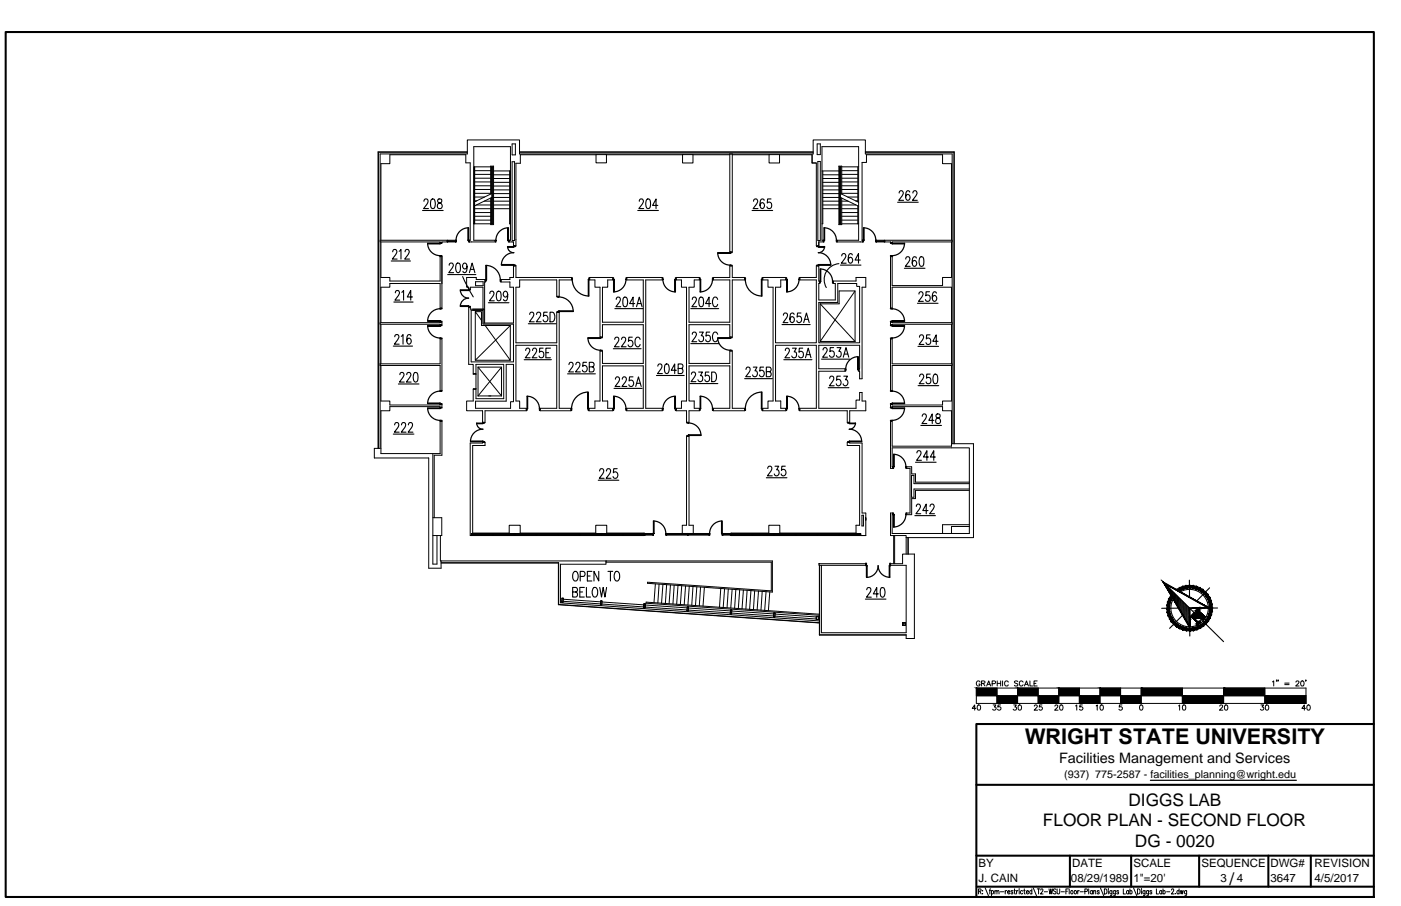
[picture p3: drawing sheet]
<svg xmlns="http://www.w3.org/2000/svg" width="432mm" height="279mm" viewBox="0 0 432 279" stroke-linecap="round" stroke-linejoin="round" font-family="sans-serif">
<defs><g id="words">
<text font-size="6.7" x="315.9" y="229.5">WRIGHT STATE UNIVERSITY</text>
<g font-size="5.3">
<text x="347.8" y="248.4">DIGGS LAB</text>
<text x="321.5" y="254.9">FLOOR PLAN - SECOND FLOOR</text>
<text x="349.8" y="261.3">DG - 0020</text>
<text x="378.9" y="272.8">/</text>
</g>
<text font-size="4.4" x="326.4" y="235.4">Facilities Management and Services</text>
<g font-size="3.5">
<text x="301.6" y="267.4">BY</text>
<text x="330.4" y="267.4">DATE</text>
<text x="349.3" y="267.4">SCALE</text>
<text x="370.3" y="267.4">SEQUENCE</text>
<text x="391.6" y="267.4">DWG#</text>
<text x="405.2" y="267.4">REVISION</text>
<text x="301.6" y="272.1">J. CAIN</text>
<text x="330.1" y="272.1">08/29/1989</text>
<text x="349.3" y="272.1">1&quot;=20'</text>
<text x="376.2" y="272.1">3</text>
<text x="381.2" y="272.1">4</text>
<text x="391.6" y="272.1">3647</text>
<text x="405.1" y="272.1">4/5/2017</text>
</g>
<text font-size="3.3" x="328" y="240">(937) 775-2587 - facilities_planning@wright.edu</text>
</g></defs>
<!-- layer: A-EXISTING -->
<g fill="none" stroke="#000" stroke-width=".31">
<path d="M144 47h-27.4v91.3M144 46.8h-27.5v91.5M146 51.4h.3v17.6h-.3zM146.3 52.6h4.9M146.3 53.8h4.9M146.3 55h4.9M146.3 56.1h4.9M146.3 57.3h4.9M146.3 58.4h4.9M146.3 59.6h4.9M151.2 51.4h-4.9v10.8l5.3-2.5M151.2 59.9v-8.7h.9v18.1h-.9v-8.2"/>
<path d="M151.4 59.7v-8.3h.5v17.6h-.5v-8M151.6 51.4v17.6M151.7 51.4v17.6M152.1 52.7h5M152.1 53.9h5M152.1 55h5M152.1 56.2h5M152.1 57.4h5M152.1 58.6h5M152.1 59.7h5M157.1 52.7h.2v16.3h-.2zM157.8 49.9h.8v24.3h-.8z"/>
<path d="M157.8 44.4h1v3.4h-1zM160.1 47h90.5M160.1 46.8h90.5M183.7 47.7v2.5h3.2v-2.5M210.4 47.7v2.6h3.2v-2.6M224.9 47.7h-64.5v2.6h-1.4v25.5h-.7v-1.2h-1.4v-.5h.4v-28.9h-11.3v28.9h6.7v.5h-8.1v-.5h.3v-23.9h-1.3v-2.5h-23.4v2.8h-2.8v23.6h20.5v.5M224.9 47.5v30.2h.8v-30.2M225.7 47.7h24.6M237 47.7v2.6h3.3v-2.6M250.3 47.7v2.6h1.3v25.5h.8v-1.2h1.4v-.5h-.5v-28.9h11.3v28.9h-6.6v.5h7.9v-.5M250.3 47.7v2.6h1.3M251.9 44.4h.9v3.3h-.9z"/>
<path d="M252.1 49.8h.7v24.4h-.7zM253.3 52.7h5.2M253.6 52.7v16.3h-.3M253.6 53.9h4.9M253.6 55h4.9M253.6 56.2h4.9M253.6 57.4h4.9M253.6 58.6h4.9M253.6 59.7h4.9M258.9 51.4v17.6h-.1v-17.6h.4v8.3M259 51.4v17.6h.2v-8M259 59.7l5.6 2.7"/>
<path d="M259.4 59.9v-8.7h-.9v18.1h.9v-8.2M259.4 51.4h5.2M259.4 52.6h5M259.4 53.8h5M259.4 55h5M259.4 56.1h5M259.4 57.3h5M259.4 58.4h5M259.4 59.6h5M264.4 51.4v10.8M266.7 47h27.3v89.8M266.7 46.8h27.4v90"/>
<path d="M136.2 79.1v16h-.5v-7.7h-15.5v1.2h-2.8v10.9h18.3v-.2h.5v.9h-.5v-.2h-18.3v12.2M137.9 74.6h-1.7v.2h-.5v-.2h-18.3v11h2.8v1.1h15.5v-7.6h.5v8.4M137.9 74.1h.2v.5h-.2zM138.1 74.6h2.3M138.1 74.1h2.3M138.1 74.4h2.3M138.1 74.3h2.3M140.4 74.1h.2v.5h-.2zM146.3 64.4h4.9M146.3 65.5h4.9M146.3 66.7h4.9M146.3 67.9h4.9"/>
<path d="M146.3 60.8h3M146.3 61.9h.7M146.8 63.2h4.4M149.2 62h2M151.6 60.9l-5.3 2.6v5.5h4.9M152.1 64.4h5M152.1 60.9h5M152.1 62h5M152.1 63.2h5M253.6 64.4h4.9M253.6 60.9h4.9M253.6 62h4.9"/>
<path d="M253.6 63.2h4.9M259 60.9l5.6 2.7M259.4 69h5.2M259.4 64.4h5M259.4 62h2M259.4 63.2h4.4M259.4 65.5h5M259.4 66.7h5M259.4 67.9h5M261.3 60.8h3.1M263.7 61.9h.7M264.4 63.5v5.5"/>
<path d="M265.7 74.1v-24h1.4v-2.4h23.4v2.8h2.8v23.6h-20.6v.5M265.7 74.1h.2v.5v-.5M265.7 74.1h.2M269.9 74.1h.2v.5h-.2zM270.1 74.6h2.4M270.1 74.1h2.4M270.1 74.4h2.4M270.1 74.3h2.4M272.5 74.1h.2v.5h-.2zM272.7 74.6h1.8v.2h.5v-.2h18.3v11h-2.8v2.5h-15.5v-9h-.5v16h.5v-6.5h18.3v10.9h-18.3v-.2h-.5v.9h.5v-.2h18.3v12.2h-18.3v-7.7h-.5v16h.5v-7.8h18.3v11h-2.8v1.2h-15.5v-.2h-.5v.9h.5v-.2h15.5v1.3h2.8v10.9h-18.3v-7.7h-.5v14.6h.7v-.6h-.2v-5.8h23.8v26.4h-23.8v-5.8h.2v-.5h-.7v7h4.8v.6M145.2 95.7h3.6v4.3h9.5v11.6h-13.1zM146.5 96.1h1.9v4.3h8.9"/>
<path d="M146.6 86.9h2.3v1.2h-2.3zM148.4 98.8l-1.9-2.7v15h10.8l-7.8-10.7M148.9 95.3v-6.7h-3.9v.6h-.5v-.6h-.7v-3h3v.6h2.7v.8h-.1v12.6M181.7 85.6h7.2v.7h-1.6v2.3h-1.6v10.8h12.6v-13.1h-5.2v-.7h11v.7h-5.1v39.6h5.1v.8h-11v-.8h5.2v-13.1h-12.6v10.9h1.6v2.2h1.6v.8h-7.4v-.8h1.9v-2.2h1.5v-15.5h.8v3.9h12.6v-12h-12.6v3.9h-.8v-15.4h-1.5v-2.3h-1.7zM208.4 85.6h7.2v.7h-1.6v2.3h-1.6v10.8h12.5v-13.1h-5.1v-.7h5.1v-3.6h.8v3.6h3.8v.7h-3.8v17.7h-.8v-3.9h-12.5v12h12.5v-3.9h.8v17.7h3.8v.8h-9.7v-.8h5.1v-13.1h-12.5v10.9h1.6v2.2h1.6v.8h-3.2v3.6h-.8v-3.6h-3.2v-.8h1.6v-2.2h1.6v-35.1h-1.6v-2.3h-1.6zM235 85.6h7.2v.7h-1.6v2.3h-1.6v17.1h12.6v-19.4h-5.1v-.7h5.1v-3.6h.8v4.7h.2v.7h-.2v5.1h5v-5.1h-.6v-.7h7v-1.1h3v3h-1.1v28.2h-.8v-2.3h-.2v-.8h.2v-7.2h-12.5v7.2h8.1v.8h-8.1v11.4h11.4v-2.5h1.1v-2.4h.8v2.7h1.1v3h-4.9v3.6h-.8v-3.6h-14.6v-.8h5.1v-19.4h-12.6v17.2h1.6v2.2h1.6v.8h-7.2v-.8h1.7v-2.2h1.6v-35.1h-1.6v-2.3h-1.7zM252.8 93.7h5.8v-4h4.9v15.6M252.8 93.7v11.6h10.7M252.8 93.7l10.7 11.6M258.2 87.4h5.8v.9h.9v17.4h-12.5v-12.4h5.8zM263.5 89.7l-10.7 15.6M117.2 112.2h18.5v-7.7h.5v16h-.5v-7.8h-18.5"/>
<path d="M117.4 112.7v11h2.8v1.2h15.5v-.2h.5v.9M145.9 115.2h.8M146.7 115.4h-.8v-3h-1.4v-17.7h.5v.6h4.2v4.3h9.1v-11h-1.1v-1.6h-2.8v-.8h2.8v-.6h1.1v-3.6h.7v3.6h17.2v.7h-3.8v5.1h-.8v-5.1h-11.4v2.3h-1.2v17.1h12.6v-9.4h.8v29.6h3.6v.8h-9.5v-.8h5.1v-19.4h-12.6v17.2h1.2v2.2h2v.8h-12.7v3.6h-.8v-3.6h-4.9v-3h2.1v-3.8h.8M146.7 112.4h8.6v10.6h-8.6zM147.3 113.2h7.3v8.9M147.3 113.2v8.9M147.3 113.2l7.3 8.9M154.6 113.2l-7.3 8.9M156 112.4h2.3v11.5h-.9v2h-10.8v-2.2h9.4zM157.3 100.4v10.7M157.3 100.4l-10.8 10.7M133.4 139.9v34.1h1.3v-8.8"/>
<path d="M135.7 125.6v-.2h-15.5v1.3h-2.8v13.2h18.3v-10M136.2 129.9h-.5h.5M136.2 129.9v10.5h-2.4v19.3M144.9 136.6h3.8v-.2h.8v1h-3.8v27h11.2v-2.4h3.4v2.4h23.3v-2.4h3.4v2.4h11.6v.8h-53.7zM145.9 120.1h.8M147.3 122.1h7.3M133.4 159.7h2.8v5.5h-2.8M265.7 158.9h.4v3.3h-.4zM266.8 159.7v.7v-.7M298.8 148.7h-16.6v-2.6h-1.2v-2.2h-1.6v.6h1.1v13.7h-1.1v.5h1.6v-4.9h1.2v-2.6h16.6M298.8 149.2h-17.1v-2.6h-.8v6.7h.8v-2.5h17.1M135.7 165.2v7.8h102.4v9.6l-38.5-2.7v-.4l38.1 2.7v-8.8h-50.9v-.4v1h-14.1v11.9l79.8 5.6"/>
<path d="M135.9 173.6h36.2v12.9l80.4 5.6M135.9 173.5h36.3v12.9l80.3 5.6M145.2 164.5h.2v.5h-.2zM145.4 164.5h6.5M145.4 164.8h6.5M145.4 164.7h6.5M145.4 165h6.5M151.9 164.5h.2v.5h-.2zM152.1 164.5h6.5M152.1 164.8h6.5M152.1 164.7h6.5M152.1 165h6.5"/>
<path d="M158.6 164.5h.2v.5h-.2zM158.8 164.5h6.4M158.8 164.8h6.4M158.8 164.7h6.4M158.8 165h6.4M165.2 164.5h.2v.5h-.2zM165.4 164.5h6.5M165.4 164.8h6.5M165.4 164.7h6.5M165.4 165h6.5M171.9 164.5h.2v.5h-.2zM172.1 164.5h6.4"/>
<path d="M172.1 164.8h6.4M172.1 164.7h6.4M172.1 165h6.4M178.5 164.5h.2v.5h-.2zM178.7 164.5h6.5M178.7 164.8h6.5M178.7 164.7h6.5M178.7 165h6.5M185.2 164.5h.2v.5h-.2zM185.4 164.5h6.5M185.4 164.8h6.5M185.4 164.7h6.5"/>
<path d="M185.4 165h6.5M191.9 164.5h.2v.5h-.2zM192.1 164.5h6.5M192.1 164.8h6.5M192.1 164.7h6.5M192.1 165h6.5M198.6 164.5h.2v.5h-.2zM198.8 164.5h2.4M198.8 164.8h2.4M198.8 164.7h2.4M198.8 165h2.4M201.2 164.5h.2v.5h-.2z"/>
<path d="M205.2 164.5h.2v.5h-.2zM205.4 164.5h13.1M205.4 164.8h6.5M205.4 164.7h6.5M205.4 165h6.5M210.3 164.5v-2.5h1.3v-27.5h.8v27.5h1.3v2.5M211.9 164.5h.2v.5h-.2zM212.1 164.8h6.4M212.1 164.7h6.4M212.1 165h6.4M218.5 164.5h.3v.5h-.3zM222.6 164.5h.2v.5h-.2z"/>
<path d="M222.8 164.5h2.3M222.8 164.8h2.3M222.8 164.7h2.3M222.8 165h2.3M225.1 164.5h.2v.5h-.2zM225.3 164.4h11.7v-2.4h3.3v2.4h23.5v-2.4h1.1v-24.6h-3.8v-1h.8v.2h3.8v21.6h1.1v7h-41.5zM225.3 164.5h6.5M225.3 164.8h6.5M225.3 164.7h6.5M225.3 165h6.5M231.8 164.5h.2v.5h-.2zM232 164.5h6.4"/>
<path d="M232 164.8h6.4M232 164.7h6.4M232 165h6.4M238.4 164.5h.2v.5h-.2zM238.6 164.5h6.5M238.6 164.8h6.5M238.6 164.7h6.5M238.6 165h6.5M245.1 164.5h.2v.5h-.2zM245.3 164.5h6.5M245.3 164.8h6.5M245.3 164.7h6.5"/>
<path d="M245.3 165h6.5M251.8 164.5h.2v.5h-.2zM252 164.5h6.5M252 164.8h6.5M252 164.7h6.5M252 165h6.5M252.4 173.8h14.4v.5h-14.4zM252.5 174.3v21.5h26.8M252.6 174.3v21.5h26.7v1.1h2.5v-26h-3.6v2.9h-3.7v.5h4.8v20.8h-26.1v-20.8M258.5 164.5h.2v.5h-.2zM258.7 164.5h6.4M258.7 164.8h6.4"/>
<path d="M258.7 164.7h6.4M258.7 165h6.4M265.1 164.5h.2v.5h-.2zM266.8 173.8v.4M275.4 165.2v8.6M275.7 165.2v8.6M279.3 165.8h20.7v-29h-6.5v-89.3h-26.8v-4.3h-16.1v4.3h-90.5v-4.3h-16.1v4.3h-26.8v90.8h-1.8v2.9h16.7v34h3.8v-2.2M279.3 165.8v5.1M279.8 165.8v5.1M279.9 165.8v5.1M298.8 161.8h-8.3v2.7M298.8 162.4h-5.5v2.1"/>
<path d="M173.1 185.6l.4 .2M173.2 185.6h.1M173.2 185.7h.3M173.2 184.5h.1M173.2 184.5l-.1 1.1M173.3 184.5h.2M173.5 185.7h-.1M173.5 184.5h.1M173.5 185.4l11.6 .8M173.6 184.8l11.5 .8M173.6 184.5h.1M173.6 184.6l-.2 1.1"/>
<path d="M185.1 186.5h.1M185.1 185.4v1.1M185.1 185.4h.4M185.4 186.5h.1M185.5 185.3v.1M185.5 185.3l-.3 .1M185.5 185.4l-.1 1.1h-.3M185.5 186.3l12.9 .9M185.6 185.4l-.1 1.1M185.6 185.6l12.9 .9M198.4 187.4v.1M198.4 187.4h.1"/>
<path d="M198.5 187.5h.2M198.5 186.3h.4M198.5 186.3l-.1 1.1M198.7 187.4h.1M198.8 186.3h.1M198.8 186.3h-.3M198.9 186.3l-.1 1.1-.3 .1M198.9 187.2l12.9 .9M198.9 186.3l-.1 1.2M198.9 186.6l12.9 .9M202 180.1l-.4 5.8M203.1 180.2l-.4 5.7"/>
<path d="M204.3 180.3l-.4 5.7M205.5 180.4l-.4 5.7M206.6 180.4l-.4 5.8M207.8 180.5l-.4 5.8M209 180.5l-.5 5.9M210.1 180.6l-.4 5.9M211.3 180.7l-.4 5.8M211.8 188.4h.1M211.8 187.3l-.1 1.1M211.8 188.4h.3M211.8 187.2h.4l-.1 1.2M212.1 188.3l-.1 .1"/>
<path d="M212.1 187.2h.1M212.1 187.2h-.2M212.2 188.1l12.9 .9M212.2 187.5l12.9 .9M212.4 180.8l-.4 5.8M213.6 180.9l-.4 5.8M214.8 180.9l-.5 5.8M215.9 181l-.4 5.8M217.1 181.1l-.4 5.8M222.1 181.5l-.3 5.8M223.3 181.6l-.4 5.7M224.5 181.7l-.4 5.7"/>
<path d="M225.1 189.3h.3M225.1 189.4h.3M225.1 188.2h.4l-.1 1.1M225.2 188.2l-.1 1.1M225.2 188.1v.1M225.2 188.1h.3M225.4 189.3h.1M225.5 188.1v.1M225.5 189.1l12.9 .9M225.6 188.4l12.9 .9M225.7 181.8l-.5 5.7M226.8 181.8l-.4 5.8"/>
<path d="M228 181.9l-.4 5.8M229.1 182l-.4 5.8M230.3 182l-.4 5.8M231.5 182.1l-.5 5.8M232.6 182.2l-.4 5.8M233.8 182.3l-.4 5.8M234.9 182.3l-.4 5.9M236.1 182.4l-.4 5.8M237.3 182.5l-.5 5.8M238.5 190.2h.1M238.5 190.3h.2M238.5 189.1l-.1 1.1 .1-1.1 .3-.1v1.3"/>
<path d="M238.5 189.1h.1M238.6 189.1h.2M238.7 190.2v.1M238.8 190.2l-.3 .1M238.8 189.1h.1M238.9 190l12.7 .9M238.9 189.1l-.1 1.2M238.9 189.4l12.7 .9M251.6 190.9l.7 .1M251.6 190.3v.6M251.6 190.9h.1M252.3 190.2h.1"/>
<path d="M252.3 190.2h-.7M252.3 190.9h.1M252.4 190.9l-.1 .1M252.4 190.3v.6M252.5 189.4l-53.3-3.7v.3l53.3 3.8M278.2 192.8h.8M278.2 192.1v.7M278.3 192.8h.1M279 192.1h.1M279 192.8h.1M279 192.1h-.7M279 192.1h-.8"/>
<path d="M279 192.1v.7M279.1 192.1v.7"/>
</g>
<!-- layer: A-DOOR -->
<g fill="none" stroke="#000" stroke-width=".38">
<path d="M131.8 75a3.8 3.8 0 0 0 3.8 3.8M131.8 75h3.9v.2h-3.9zM135.7 74.8h.5v.2h-.5zM135.7 78.8h.5v.3h-.5zM140.4 74.1h.2v.5h-.2zM144.2 70.3h.2v3.8h-.2zM144.4 70.2a3.8 3.8 0 0 0-3.8 3.9M144.4 74.1h.2v.5h-.2zM152.7 74.1h.2v.5h-.2zM156.4 76a1.93 1.93 0 0 0 2 1.9M156.5 76h1.9v.2h-1.9zM156.5 70.3h.2v3.8h-.2z"/>
<path d="M156.7 70.2a3.8 3.8 0 0 0-3.9 3.9M156.7 74.1h.2v.5h-.2zM158.4 77.9a3.8 3.8 0 0 0-3.9 3.8M158.4 75.8h.5v.2h-.5zM221.2 77.9a3.8 3.8 0 0 0 3.8 3.9M221.2 77.9h3.9v.2h-3.9zM225.1 77.7h.5v.2h-.5zM251.7 75.8h.5v.2h-.5zM252.2 77.9a3.8 3.8 0 0 1 3.8 3.8M252.2 76h1.9v.2h-1.9zM253.8 74.1h.2v.5h-.2zM254 70.2a3.8 3.8 0 0 1 3.8 3.9"/>
<path d="M254 70.3h.1v3.8h-.1zM254.1 76a1.93 1.93 0 0 1-1.9 1.9M257.8 74.1h.2v.5h-.2zM265.9 74.1h.2v.5h-.2zM266.1 70.2a3.8 3.8 0 0 1 3.8 3.9M266.1 70.3h.2v3.8h-.2zM269.9 74.1h.2v.5h-.2zM274.5 74.8h.5v.2h-.5zM274.5 78.8h.5v.3h-.5zM275 75h3.8v.2h-3.8zM278.8 75a3.8 3.8 0 0 1-3.9 3.8M131.8 98.9h3.9v.2h-3.9z"/>
<path d="M135.6 95.2a3.8 3.8 0 0 0-3.8 3.9M135.7 99.1h.5v.2h-.5zM135.7 95.1h.5v.2h-.5zM141.9 89.4a2.56 2.56 0 0 0 2.5 2.6M141.9 89.4h2.6v.2h-2.6zM141.9 94.3h2.6v.2h-2.6zM144.4 91.9a2.56 2.56 0 0 0-2.5 2.6M144.5 89.2h.5v.2h-.5zM144.5 94.5h.5v.2h-.5zM149.5 86.3h.2v.5h-.2zM149.7 81.8a4.5 4.5 0 0 1 4.5 4.5M149.7 81.9h.3v4.4h-.3z"/>
<path d="M154.2 86.3h.2v.5h-.2zM154.6 81.6h3.8v.2h-3.8zM158.4 81.8h.5v.2h-.5zM171.7 96.1h.5v.2h-.5zM171.7 91.4h.5v.2h-.5zM172.2 91.6a4.5 4.5 0 0 1 4.5 4.4M172.2 95.9h4.5v.2h-4.5zM176.2 85.7h.2v.5h-.2zM176.4 86.2a5.1 5.1 0 0 0 5.1 5.1M181.3 86.2h.2v5.1h-.2zM181.5 85.7h.2v.5h-.2zM188.9 85.7h.2v.5h-.2z"/>
<path d="M189.1 86.2h.2v3.8h-.2zM192.9 85.7h.2v.5h-.2zM192.9 86.2a3.8 3.8 0 0 1-3.8 3.8M204.1 85.7h.3v.5h-.3zM204.3 86.2a3.8 3.8 0 0 0 3.8 3.8M208 86.2h.2v3.8h-.2zM208.2 85.7h.2v.5h-.2zM215.6 85.7h.2v.5h-.2zM215.8 86.2h.2v3.8h-.2zM219.6 85.7h.2v.5h-.2zM219.6 86.2a3.8 3.8 0 0 1-3.8 3.8M225.1 81.8h.5v.2h-.5z"/>
<path d="M229.5 85.7h.3v.5h-.3zM229.7 86.2a5.1 5.1 0 0 0 5.1 5.1M234.7 86.2h.1v5.1h-.1zM234.8 85.7h.2v.5h-.2zM242.2 85.7h.3v.5h-.3zM242.5 86.2h.1v3.8h-.1zM246.3 85.7h.2v.5h-.2zM246.3 86.2a3.8 3.8 0 0 1-3.9 3.8M251.7 81.8h.5v.2h-.5zM252.2 81.6h3.8v.2h-3.8zM252.6 86.8h.2v.5h-.2zM252.8 82.9a3.8 3.8 0 0 1 3.8 3.9"/>
<path d="M252.8 83h.2v3.8h-.2zM256.6 86.8h.2v.5h-.2zM274.5 99.1h.5v.2h-.5zM274.5 95.1h.5v.2h-.5zM274.9 95.2a3.8 3.8 0 0 1 3.9 3.9M275 98.9h3.8v.2h-3.8zM131.8 100.4a3.8 3.8 0 0 0 3.8 3.8M131.8 100.4h3.9v.2h-3.9zM135.7 100.2h.5v.2h-.5zM135.7 104.2h.5v.3h-.5zM181.2 104.2a3.8 3.8 0 0 0 3.8 3.8M181.2 104.2h3.9v.2h-3.9z"/>
<path d="M185.1 104h.5v.2h-.5zM185.1 108h.5v.2h-.5zM221.2 104.2a3.8 3.8 0 0 0 3.8 3.8M221.2 104.2h3.9v.2h-3.9zM225.1 104h.5v.2h-.5zM225.1 108h.5v.2h-.5zM260.5 113.8h.2v.6h-.2zM264.3 110h.2v3.8h-.2zM264.5 110a3.8 3.8 0 0 0-3.8 3.8M264.5 113.8h.2v.6h-.2zM274.5 100.2h.5v.2h-.5zM274.5 104.2h.5v.3h-.5z"/>
<path d="M275 100.4h3.8v.2h-3.8zM278.8 100.4a3.8 3.8 0 0 1-3.9 3.8M131.8 125.8a3.8 3.8 0 0 0 3.8 3.8M131.8 124.3h3.9v.2h-3.9zM131.8 125.8h3.9v.2h-3.9zM135.6 120.6a3.8 3.8 0 0 0-3.8 3.9M135.7 124.5h.5v.2h-.5zM135.7 120.5h.5v.2h-.5zM135.7 125.6h.5v.2h-.5zM135.7 129.6h.5v.3h-.5zM145 136h3.9v.2h-3.9zM146.9 130.5a1.93 1.93 0 0 0 1.9 1.9 3.8 3.8 0 0 0-3.8 3.8"/>
<path d="M147 130.5h1.9v.2h-1.9zM148.9 130.3h.5v.2h-.5zM148.9 136.2h.5v.2h-.5zM162.2 126h.2v.5h-.2zM162.4 122.2a3.8 3.8 0 0 1 3.9 3.8M162.4 122.2h.2v3.8h-.2zM166.3 126h.2v.5h-.2zM176 126h.2v.5h-.2zM181.1 121h.2v5h-.2zM181.3 120.9a5.1 5.1 0 0 0-5.1 5.1M181.3 126h.2v.5h-.2zM188.9 126h.2v.5h-.2z"/>
<path d="M189.1 122.2a3.8 3.8 0 0 1 3.8 3.8M189.1 122.2h.2v3.8h-.2zM192.9 126h.2v.5h-.2zM204.1 126h.3v.5h-.3zM208 122.2h.2v3.8h-.2zM208.1 122.2a3.8 3.8 0 0 0-3.8 3.8M208.2 126h.2v.5h-.2zM211.7 134.3h.5v.2h-.5zM211.7 130.3h.5v.2h-.5zM212.2 130.4a3.8 3.8 0 0 1 3.8 3.9M212.2 134.1h3.8v.2h-3.8zM215.6 126h.2v.5h-.2z"/>
<path d="M215.8 122.2a3.8 3.8 0 0 1 3.8 3.8M215.8 122.2h.2v3.8h-.2zM219.6 126h.2v.5h-.2zM229.5 126h.3v.5h-.3zM234.7 121h.1v5h-.1zM234.8 120.9a5.1 5.1 0 0 0-5.1 5.1M234.8 126h.2v.5h-.2zM242.2 126h.3v.5h-.3zM242.4 122.2a3.8 3.8 0 0 1 3.9 3.8M242.5 122.2h.1v3.8h-.1zM246.3 126h.2v.5h-.2zM261.3 130.3h.5v.2h-.5z"/>
<path d="M261.3 136.2h.5v.2h-.5zM261.8 130.5h1.9v.2h-1.9zM261.8 136h3.8v.2h-3.8zM263.7 130.5a1.93 1.93 0 0 1-2 1.9 3.8 3.8 0 0 1 3.9 3.8M274.5 125.6h.5v.2h-.5zM274.5 129.6h.5v.3h-.5zM274.5 124.5h.5v.2h-.5zM274.5 120.5h.5v.2h-.5zM274.9 120.6a3.8 3.8 0 0 1 3.9 3.9M275 125.8h3.8v.2h-3.8zM275 124.3h3.8v.2h-3.8zM278.8 125.8a3.8 3.8 0 0 1-3.9 3.8"/>
<path d="M275.2 143.9h.2v.6h-.2zM275.2 158.2h.2v.5h-.2zM275.4 140.1a3.8 3.8 0 0 1 3.8 3.8M275.4 140.1h.2v3.8h-.2zM275.4 158.7h.2v3.8h-.2zM279.2 143.9h.2v.6h-.2zM279.2 158.2h.2v.5h-.2zM279.2 158.7a3.8 3.8 0 0 1-3.8 3.8M201.2 164.5h.2v.5h-.2zM201.4 160.7a3.8 3.8 0 0 1 3.8 3.8M201.4 160.7h.2v3.8h-.2zM205.2 164.5h.2v.5h-.2z"/>
<path d="M218.5 164.5h.3v.5h-.3zM222.4 160.7h.2v3.8h-.2zM222.5 160.7a3.8 3.8 0 0 0-3.8 3.8M222.6 164.5h.2v.5h-.2zM266.8 173.7h.3v.8h-.3zM267.1 174.5h.1v3.6h-.1zM274.1 174.5h.1v3.6h-.1zM274.2 178a3.6 3.6 0 0 1-3.5-3.6 3.6 3.6 0 0 1-3.5 3.7M274.2 173.7h.3v.8h-.3z"/>
</g>
<!-- layer: BORDER -->
<path d="M1.7 9.9h421.7v266.7h-421.7zM423.4 223.3h-122.5v53.3M300.9 242h122.5M300.9 263.9h122.5M301.1 273.4h122.3M329.7 263.9v9.5M348.6 263.9v9.5M369.6 263.9v9.5M390.9 263.9v9.5M404 263.9v9.5" fill="none" stroke="#000" stroke-width=".63"/>
<!-- layer: BORDER-NOTE -->
<path d="M354.6 240.6h45" fill="none" stroke="#000" stroke-width=".38"/>
<g fill="none" stroke="#000" stroke-width=".31">
<path d="M301.6 274.8h.7v-.6l-.7-.1v1.6M302 274.8l.4 .9M302.8 275.6h.1M302.8 274.6v.2zM303.6 273.8l1 2.4M304.9 274.6h.4M305.3 274.1l-.2 .3v1.3M305.6 274.8l.2-.2a.49 .49 0 0 1 .5 .6 .49 .49 0 0 1-.6 .4l-.1-.1M305.6 274.6v1.6M306.6 274.9l.3-.3 .3 .1 .1 1M306.6 274.6v1.1M307.3 274.9l.3-.3 .2 .1 .1 1"/>
<path d="M308.3 275h1M309.8 274.6v1.1M310.3 274.6l-.5 .5M310.6 275.1h.6l-.1-.4a.43 .43 0 0 0-.5 .5 .43 .43 0 0 0 .6 .3M312.2 274.8l-.2-.2-.4 .1v.3l.5 .2 .1 .3-.2 .2-.4-.2M312.5 274.6h.4M312.7 274.1v1.3l.3 .3M313.3 274.6v1.1M313.8 274.6l-.5 .5M314.1 274.2h.1M314.1 274.6v1.1M315.2 274.8l-.2-.2a.49 .49 0 0 0-.5 .6 .49 .49 0 0 0 .6 .4l.1-.1"/>
<path d="M315.5 274.6h.4M315.7 274.1v1.3l.3 .3M316.3 275.1h.7l-.2-.5a.49 .49 0 0 0-.5 .6 .49 .49 0 0 0 .6 .4l.1-.1M318 274.8l-.2-.2a.49 .49 0 0 0-.5 .6 .49 .49 0 0 0 .6 .4l.1-.1M318 274.1v1.6M318.4 273.8l1.1 2.4M319.7 274.1h.8M320.1 274.1v1.6M320.8 274.5l.1-.3a.44 .44 0 0 1 .5 .1 .44 .44 0 0 1-.1 .6l-.6 .8h.8M321.8 275h1M323.3 274.1l.3 1.6 .3-1.6 .3 1.6 .3-1.6M325.5 274.3l-.3-.2-.5 .2 .2 .5 .4 .2a.42 .42 0 0 1 0 .7 .42 .42 0 0 1-.6-.2"/>
<path d="M325.8 274.1l.1 1.4 .3 .2 .4-.5v-1.1M327 275h1.1M328.5 274.8h.5M329.3 274.1h-.8v1.6M329.5 274.1v1.6M332.2 274.6v1.1M332.6 274.6l-.4 .5M332.9 275h1M334.4 274.9l.7-.1-.1-.6-.6-.1v1.6M335.5 274.1v1.6M336.7 274.8l-.1-.1a.43 .43 0 0 0-.6 .5 .43 .43 0 0 0 .7 .3M336.7 274.6v1.1"/>
<path d="M337.1 274.9l.3-.3 .3 .1v1M337.1 274.6v1.1M338.8 274.8l-.6-.1v.3l.6 .5-.2 .2-.4-.2M339.1 273.8l1.1 2.4M340.4 274.1a.78 .78 0 0 1 .8 .8 .78 .78 0 0 1-.8 .8zM341.6 274.2h.1M341.6 274.6v1.1M342.7 274.6v1.5l-.5 .1M342.7 274.8l-.1-.1a.43 .43 0 0 0-.6 .5 .43 .43 0 0 0 .7 .3M343.8 274.6l-.1 1.5-.4 .1M343.8 274.8l-.3-.2a.49 .49 0 0 0-.4 .6 .49 .49 0 0 0 .6 .4l.1-.1M344.8 274.8l-.2-.2-.4 .2 .5 .4v.4l-.3 .1-.2-.2"/>
<path d="M346.2 274.1v1.6h.7M347.9 274.8l-.2-.1a.43 .43 0 0 0-.5 .5 .43 .43 0 0 0 .7 .3M347.9 274.6v1.1M348.2 274.8l.2-.1a.43 .43 0 0 1 .5 .5 .43 .43 0 0 1-.7 .3M348.2 274.1v1.6M349.3 273.8l1.1 2.4M350.6 274.1a.78 .78 0 0 1 .8 .8 .78 .78 0 0 1-.8 .8zM351.8 274.2h.1M351.8 274.6v1.1M352.9 274.6v1.5l-.5 .1M352.9 274.8l-.1-.1a.43 .43 0 0 0-.6 .5 .43 .43 0 0 0 .7 .3M354 274.6l-.1 1.5-.4 .1"/>
<path d="M354 274.8l-.2-.2a.49 .49 0 0 0-.5 .6 .49 .49 0 0 0 .6 .4l.1-.1M355 274.8l-.6-.1v.3l.6 .5-.2 .2-.4-.2M356.4 274.1v1.6h.7M358.1 274.8l-.2-.1a.43 .43 0 0 0-.5 .5 .43 .43 0 0 0 .7 .3M358.1 274.6v1.1M358.5 274.8l.1-.1a.43 .43 0 0 1 .5 .5 .43 .43 0 0 1-.6 .3M358.5 274.1v1.6M359.6 275h1M361.1 274.5l.2-.4 .4 .1v.5l-.7 1h.8M362.2 275.6h.1M363.4 274.8l-.1-.1a.43 .43 0 0 0-.6 .5 .43 .43 0 0 0 .7 .3M363.4 274.1v1.6"/>
<path d="M363.8 274.6l.2 1.1 .3-1.1 .2 1.1 .2-1.1M365.7 274.6v1.3l-.2 .3h-.3M365.7 274.8l-.1-.1a.43 .43 0 0 0-.6 .5 .43 .43 0 0 0 .7 .3"/>
<circle cx="330.4" cy="275.1" r=".48"/>
<circle cx="331.4" cy="275.1" r=".48"/>
</g>
<!-- layer: ROOM-NUMBER -->
<g fill="none" stroke="#000" stroke-width=".34">
<path d="M277.1 59.5l.1-.4a.68 .68 0 0 1 1-.1 .68 .68 0 0 1 .1 1l-1.3 1.8h1.5M280.4 59.2l-.1-.2-.5-.2a2.02 2.02 0 0 0 0 3 .86 .86 0 0 0 .7-1 .86 .86 0 0 0-1-.7l-.4 .7M281.4 59.5v-.4a.68 .68 0 0 1 1-.1 .68 .68 0 0 1 .1 1l-1.3 1.8h1.5M121 77.7l.5-.8 .6 .2 .2 .4a3.6 3.6 0 0 1-1.4 2.4h1.5M123 77.5l.6-.6v3M124.9 77.7l.4-.8 .6 .2 .2 .4a3.6 3.6 0 0 1-1.4 2.4h1.5M130.2 64.9h6.4M130.7 62.1l.1-.4a.68 .68 0 0 1 1-.2 .68 .68 0 0 1 0 1l-1.2 1.8h1.5M133 61.5l.5-.1a2.02 2.02 0 0 1 0 2.9h-.2a1.38 1.38 0 0 1-.6-1.7zM135 61.5a.86 .86 0 0 0 .1 .9 .86 .86 0 0 0 .8 .4 .86 .86 0 0 1 .1 1.3 .86 .86 0 0 1-1.3-.3 .86 .86 0 0 1 .7-1.2l.7-.3a.64 .64 0 0 0-.4-.9zM196.6 64.9h6.3M197 62.1l.5-.7 .6 .1 .2 .4a3.6 3.6 0 0 1-1.4 2.4h1.5"/>
<path d="M199.4 61.5l.5-.1a1.38 1.38 0 0 1 .6 1.6l-.3 1.2-.5 .1a2.28 2.28 0 0 1-.3-2.8zM202.7 63.3h-1.6l1.1-1.9v2.9M231.8 64.9h6.3M232.3 62.1l.4-.7 .6 .1 .2 .4a3.6 3.6 0 0 1-1.4 2.4h1.5M235.5 61.8l-.1-.3-.5-.1a2.02 2.02 0 0 0 0 2.9 .86 .86 0 0 0 .7-1 .86 .86 0 0 0-1-.7l-.4 .7M237.6 61.4h-1l-.1 1.2a.95 .95 0 0 1 1.5 .6 .95 .95 0 0 1-1.1 1.1l-.5-.5M259.4 78.9l.1-.4a.68 .68 0 0 1 1-.1 .68 .68 0 0 1 .1 .9l-1.3 1.9h1.5M262.7 78.6l-.1-.2-.5-.2a2.02 2.02 0 0 0 0 3 .86 .86 0 0 0 .7-1 .86 .86 0 0 0-1-.7l-.4 .7M276.7 62.4h6.3M279.2 79.9l.4-.7 .6 .1 .2 .4a3.6 3.6 0 0 1-1.4 2.4h1.5M282.4 79.6l-.1-.3-.5-.1a2.02 2.02 0 0 0 0 2.9 .86 .86 0 0 0 .7-1 .86 .86 0 0 0-1-.7l-.4 .8M283.6 79.3l.5-.1a1.38 1.38 0 0 1 .6 1.7l-.2 1.1-.6 .1a2.28 2.28 0 0 1-.3-2.8z"/>
<path d="M120.6 80.5h5.9M121.4 93.1h5.9M121.8 90.3l.5-.7 .6 .1 .2 .4a3.6 3.6 0 0 1-1.4 2.5h1.5M123.8 90.1l.6-.5v3M127.1 91.6h-1.6l1.1-2v3M138 84.7h8.7M138.4 81.8l.3-.5 .6-.2 .4 .9-1.4 2.1h1.5M140.8 81.3l.5-.2a1.38 1.38 0 0 1 .6 1.7l-.3 1.1-.5 .2a2.28 2.28 0 0 1-.3-2.8zM142.6 85.3l3.3 6.3M143.9 82.1l-.3 .7a.82 .82 0 0 1-1.1-.8 .82 .82 0 0 1 1.1-.7 2.28 2.28 0 0 1-.3 2.8l-.5-.2-.1-.2M144.7 84.1l.8-3 .9 3M145 83.1h1.1"/>
<path d="M150.5 93.4h6.4M151 90.5l.4-.7 .6 .1 .2 .5a3.6 3.6 0 0 1-1.4 2.4h1.5M153.3 89.9l.5-.1a1.38 1.38 0 0 1 .6 1.7l-.3 1.1-.5 .2a2.28 2.28 0 0 1-.3-2.9zM156.5 90.8l-.4 .7a.82 .82 0 0 1-1-.8 .82 .82 0 0 1 1-.8 2.28 2.28 0 0 1-.3 2.9l-.5-.2-.1-.3M162.8 99.8h8.6M163.3 97l.4-.7 .6 .1 .2 .4-.3 1-1 1.4h1.4M165.4 97l.4-.7 .6 .1 .2 .4-.3 1-1 1.4h1.5M168.7 96.3h-1.1l-.1 1.3a.95 .95 0 0 1 1.5 .5 .95 .95 0 0 1-1.1 1.1l-.5-.5M169.5 96.3h.7a1.77 1.77 0 0 1 0 2.9h-.7zM189.5 95.2h8.7M189.9 92.3l.1-.4a.68 .68 0 0 1 1-.1 .68 .68 0 0 1 .1 1l-1.3 1.8h1.5M192.2 91.8l.6-.2a2.02 2.02 0 0 1 0 3h-.2a1.38 1.38 0 0 1-.6-1.7z"/>
<path d="M195.6 93.6h-1.5l1-2v3M196.2 94.6l.8-3 .9 3M196.5 93.6h1M212.9 95.2h8.6M213.4 92.3l.4-.7 .6 .2 .2 .4a3.6 3.6 0 0 1-1.4 2.4h1.5M215.7 91.8l.5-.2a1.38 1.38 0 0 1 .6 1.7l-.3 1.2-.5 .1a2.28 2.28 0 0 1-.3-2.8zM219.1 93.6h-1.6l1-2v3M221.2 92.3a.74 .74 0 0 0-.7-.7 .74 .74 0 0 0-.8 .7v1.6a.72 .72 0 0 0 .4 .6 .72 .72 0 0 0 .8 0l.3-.6M241.4 97.2l.5-.7 .6 .2 .2 .4-.3 1-1 1.4h1.4M244.7 97l-.1-.3-.5-.2a1.54 1.54 0 0 0-.6 2l.3 .8a.88 .88 0 0 0 1.1-.6 .88 .88 0 0 0-.7-1.1l-.4 .2-.3 .7M246.9 96.5h-1.1l-.1 1.3a.95 .95 0 0 1 1.5 .5 .95 .95 0 0 1-1.1 1.2l-.5-.6M247.7 99.5l.9-3 .8 3"/>
<path d="M248 98.5h1.1M258.6 81.3a4.9 4.9 0 0 0-3.9 7.4M259 81.8h6.4M265.1 80.2h-1.6l1.1-2v3M278.7 82.7h6.4M282.8 93.5h6.3M283.2 90.7l.1-.4a.68 .68 0 0 1 1-.2 .68 .68 0 0 1 .1 1l-1.3 1.8h1.5M286.5 90h-1.1v1.1a.92 .92 0 0 1 1.3 .9 .92 .92 0 0 1-1.3 .8l-.2-.4M288.6 90.4l-.1-.3-.5-.1a2.02 2.02 0 0 0 0 2.9 .86 .86 0 0 0 .7-1 .86 .86 0 0 0-1-.7l-.4 .8M121.2 106.7h5.9M121.7 103.9l.2-.6 .6-.1 .5 .8-1.4 2.1h1.4M122.8 118.4h6.3"/>
<path d="M123.2 115.5l.3-.5 .6-.1 .4 .8-1.4 2.1h1.5M123.7 103.7l.5-.5v2.9M125.4 115.5l.2-.5 .6-.1 .4 .8-1.4 2.1h1.5M126.6 103.6l-.1-.3-.5-.1a1.81 1.81 0 0 0 .1 2.9 .97 .97 0 0 0 .7-.9 .97 .97 0 0 0-.8-.9l-.6 .8M127.7 115l.5-.1a1.38 1.38 0 0 1 .6 1.7l-.3 1.1-.5 .1a2.28 2.28 0 0 1-.3-2.8zM161.6 110.9h8.3M162 108.1l.4-.7 .7 .1 .2 .4a3.6 3.6 0 0 1-1.4 2.4h1.5M164.1 108.1l.5-.7 .6 .1 .2 .4a3.6 3.6 0 0 1-1.4 2.4h1.5M167.4 107.4h-1.1v1.2a.95 .95 0 0 1 1.4 .6 .95 .95 0 0 1-1 1.1l-.6-.5M168.2 108.8h.9M169.6 107.4h-1.4v2.9h1.4M174.9 115.3h8.6"/>
<path d="M175.4 112.5l.1-.5a.68 .68 0 0 1 1-.1 .68 .68 0 0 1 0 1l-1.2 1.8h1.5M177.5 112.5l.1-.5a.68 .68 0 0 1 1-.1 .68 .68 0 0 1 .1 1l-1.3 1.8h1.5M180.8 111.7h-1.1l-.1 1.3a.95 .95 0 0 1 1.5 .5 .95 .95 0 0 1-1.1 1.2l-.5-.6M181.6 113.1l1.3-.1 .2-.4-.2-.7-1.3-.2v3h1l.5-.6a.82 .82 0 0 0-.5-1M189 107.5h8.6M189.2 119.8h8.7M189.5 104.7l.4-.7 .6 .1 .2 .4-.3 1-1 1.4h1.5M189.7 116.9l.1-.4a.68 .68 0 0 1 .9-.1 .68 .68 0 0 1 .2 1l-1.3 1.8h1.5M191.6 104.7l.4-.7 .6 .1 .2 .4-.3 1-1 1.4h1.5M191.8 116.9l.1-.4a.68 .68 0 0 1 1-.1 .68 .68 0 0 1 .1 1l-1.3 1.8h1.5M194.9 104h-1.1l-.1 1.3a.95 .95 0 0 1 1.5 .5 .95 .95 0 0 1-1.1 1.1l-.5-.5M195.1 116.2h-1.1l-.1 1.3a.89 .89 0 0 1 1.4 .7 .89 .89 0 0 1-1.4 .7l-.1-.3"/>
<path d="M195.9 119.2l.9-3 .8 3M196.2 118.2h1.1M197.3 104.7a.72 .72 0 0 0-1.2-.6 2.08 2.08 0 0 0 .3 2.8 .81 .81 0 0 0 .9-.7M202.3 115.8h8.6M202.7 112.9l.5-.7 .6 .2 .2 .4-.3 1-1 1.4h1.4M205.1 112.4l.5-.2a2.02 2.02 0 0 1 0 3h-.2a2.36 2.36 0 0 1-.3-2.8zM208.5 114.2h-1.6l1.1-2v3M209 113.6l1.3-.1 .2-.4-.2-.7-1.3-.2v3h.9a.82 .82 0 0 0 .6-.8 .82 .82 0 0 0-.6-.8M212.7 118.3h8.5M212.9 106h8.6M213.1 115.4l.2-.5 .7-.2 .4 .9-1.4 2.1h1.5M213.4 103.1l.2-.6 .6-.1 .4 .9-1.4 2.1h1.5"/>
<path d="M215.3 114.7h1.2l-.6 1.1a.9 .9 0 0 1 .7 1.2 .9 .9 0 0 1-1.3 .5l-.2-.4M215.6 102.4h1.2l-.7 1.1a.9 .9 0 0 1 .7 1.2 .9 .9 0 0 1-1.2 .5l-.2-.4M218.5 114.7h-1.1v1.3v-.2a.92 .92 0 0 1 1.3 .9 .92 .92 0 0 1-1.3 .8l-.2-.4M218.8 102.4h-1.1l-.1 1.3 .1-.2a.92 .92 0 0 1 1.3 .9 .92 .92 0 0 1-1.3 .8l-.2-.4M219.3 114.7a1.53 1.53 0 0 1 1.5 .9 1.53 1.53 0 0 1-.2 1.7l-.5 .4h-.8zM221.2 103.1a.74 .74 0 0 0-.7-.7 .74 .74 0 0 0-.8 .7v1.6a.72 .72 0 0 0 1.2 .5l.3-.5M229.5 116.8h8.6M229.9 113.9l.2-.4a.68 .68 0 0 1 .9-.1 .68 .68 0 0 1 .1 1l-1.3 1.8h1.5M232.2 113.2h1.1l-.6 1.2a.86 .86 0 0 1 .7 1.1 .86 .86 0 0 1-1.4 .4v-.3M235.3 113.2h-1l-.1 1.3a.95 .95 0 0 1 1.4 .5 .95 .95 0 0 1-1 1.2l-.5-.6M236.2 114.6l1.3-.1 .2-.4-.2-.8-1.3-.1v3h.9l.6-.6a.82 .82 0 0 0-.6-1M241 100.1h8.7"/>
<path d="M241.6 110.9h8.6M242 108.1l.5-.7 .6 .1 .2 .4a3.6 3.6 0 0 1-1.4 2.4h1.5M244.2 107.4h1.2l-.6 1.1a.9 .9 0 0 1 .7 1.2 .9 .9 0 0 1-1.3 .5l-.2-.4M247.4 107.4h-1l-.1 1.2a.95 .95 0 0 1 1.5 .6 .95 .95 0 0 1-1.1 1.1l-.6-.5M248.3 110.3l.8-2.9 .9 2.9M248.6 109.4h1.1M253.2 110.8h8.7M253.7 107.9l.1-.4a.68 .68 0 0 1 .9-.1 .68 .68 0 0 1 .1 .9l-1.3 1.9h1.5M255.3 119.6h6.3M255.7 116.7l.4-.7 .7 .1 .2 .5-.3 .9-1.1 1.5h1.5M256.9 107.2h-1v1.1a.92 .92 0 0 1 1.3 .9 .92 .92 0 0 1-1.3 .8l-.2-.4M258 107.2h1.2l-.7 1.1a.85 .85 0 0 1 .8 1.3 .85 .85 0 0 1-1.5 0"/>
<path d="M259 116h-1l-.2 1.3a.95 .95 0 0 1 1.5 .5 .95 .95 0 0 1-1.1 1.2l-.5-.6M259.9 110.2l.8-3 .9 3M260.1 116h1.1l-.6 1.1a.88 .88 0 0 1 .7 1.2 .88 .88 0 0 1-1.4 .4v-.3M260.2 109.2h1.1M282.9 106.8h6.4M283 118.9h6.3M283.4 104l.4-.7 .7 .1 .2 .4a3.6 3.6 0 0 1-1.4 2.4h1.4M283.4 116.1l.1-.4a.68 .68 0 0 1 1-.2 .68 .68 0 0 1 .1 1l-1.3 1.8h1.5M286.7 103.3h-1.1l-.1 1.2a.95 .95 0 0 1 1.5 .6 .95 .95 0 0 1-1.1 1.1l-.5-.5M286.7 115.4h-1.1v1.1a.92 .92 0 0 1 1.3 .9 .92 .92 0 0 1-1.3 .8l-.2-.4M287.9 115.5l.5-.1a2.36 2.36 0 0 1 .3 2.8l-.5 .1a2.23 2.23 0 0 1-.3-2.8zM289.1 105.3h-1.6l1.1-2v2.9"/>
<path d="M121.2 133.9h6.4M121.6 131l.2-.4a.68 .68 0 0 1 .9-.1 .68 .68 0 0 1 .1 1l-1.2 1.8h1.4M123.8 131l.1-.4a.68 .68 0 0 1 1-.1 .68 .68 0 0 1 0 1l-1.2 1.8h1.5M125.9 131l.1-.4a.68 .68 0 0 1 1-.1 .68 .68 0 0 1 .1 1l-1.3 1.8h1.5M282.6 139.7l.4-.7 .6 .1 .3 .4-.3 1-1.1 1.5h1.5M283.8 131.2h6.4M284.2 128.4l.2-.5a.68 .68 0 0 1 .9-.1 .68 .68 0 0 1 .1 1l-1.2 1.8h1.4M287.8 129.6h-1.5l1-2v3M288.6 127.8a.64 .64 0 0 0 .2 1 .92 .92 0 0 1 1.1 1 .92 .92 0 0 1-1.3 .7 1.15 1.15 0 0 1-.1-1.3 1.15 1.15 0 0 1 1.2-.5 .67 .67 0 0 0-.4-1.1zM184.4 148.1h6.3M184.8 145.3l.1-.5a.68 .68 0 0 1 1-.1 .68 .68 0 0 1 .1 1l-1.3 1.8h1.5M186.9 145.3l.1-.5a.68 .68 0 0 1 1-.1 .68 .68 0 0 1 .1 1l-1.3 1.8h1.5"/>
<path d="M190.2 144.5h-1l-.2 1.3a.95 .95 0 0 1 1.5 .5 .95 .95 0 0 1-1 1.2l-.6-.5M236.2 147.3h6.3M236.6 144.5l.4-.7 .7 .1 .2 .4-.3 1-1.1 1.4h1.5M238.9 143.8h1.1l-.6 1.1a.88 .88 0 0 1 .7 1.2 .88 .88 0 0 1-1.4 .3l-.1-.3M242 143.8h-1l-.2 1.2a.95 .95 0 0 1 1.5 .6 .95 .95 0 0 1-1 1.1l-.5-.6M282 159h6.3M282.2 142.6h6.3M282.4 156.2l.1-.4a.68 .68 0 0 1 1-.2 .68 .68 0 0 1 .1 1l-1.3 1.8h1.5M286 157.5h-1.6l1.1-2v2.9M286.2 140.9h-1.6l1.1-1.9v3M286.7 156.2v-.4a.68 .68 0 0 1 1-.2 .68 .68 0 0 1 .1 1l-1.3 1.8h1.5M288.3 140.9h-1.6l1.1-1.9v3"/>
<path d="M176.9 176.4l.2-.2a1.31 1.31 0 0 1 1.1 1.9l-.1 .4a.72 .72 0 0 1-1.2 .5l-.4-.9 .1-1.2zM178.8 177.8h1l.5-.6a.82 .82 0 0 0-.5-1h-1v3M181 177.6h.9M182.4 176.2h-1.4v3h1.4M184.5 176.2v3l-1.4-3v3M187.4 176.2h1.5M188.1 176.2v3M189.7 176.4l.2-.2a1.59 1.59 0 0 1 .9 2.5l-.5 .5a1.39 1.39 0 0 1-.9-2.3zM176.5 182.6l1.3-.2 .2-.4-.2-.7-1.3-.1v2.9h.9l.6-.5a.82 .82 0 0 0-.6-1M178.7 182.6h.8M180.1 181.2h-1.4v2.9h1.4M180.7 181.2v2.9h1.3"/>
<path d="M182.9 181.3l.2-.1a1.29 1.29 0 0 1 1.1 1.8l-.1 .4a.74 .74 0 0 1-.7 .7 .74 .74 0 0 1-.8-.7l-.1-1.1zM184.8 181.2l.6 2.9 .5-2.9 .6 2.9 .5-2.9M266.7 184.8h6.4M267.1 181.9l.5-.7 .6 .1 .2 .5-.3 .9-1 1.5h1.4M270.7 183.1h-1.5l1-1.9v3M271.6 181.3l.5-.1a2.02 2.02 0 0 1 0 3h-.2a2.36 2.36 0 0 1-.3-2.9z"/>
</g>
<!-- layer: NORTH -->
<g fill="#000" stroke="#000" stroke-width=".31">
<path d="M366.7 190.4l.5-.5zM369.4 187.7l-.5 .7zM369.5 192l-.4 .7zM369.3 188.1l-.2 .3zM369.6 192l-.5 .7zM369.5 192l-.3 .3zM369.5 187.8l-.1 .1zM369.8 191.9l-.4 .5zM370.3 189.3l1.1 1-1.9 .4zM369.8 191.8l.2 .1z"/>
<path d="M360.8 183.7l.7 .4-1.2 .5zM360.3 184.6l.7 .3 .5-.8zM360.3 184.6l.7 .3-1.1 .7zM359.9 185.6l.8 .2 .3-.9zM359.9 185.6l.8 .2-1 .8zM359.7 186.6l.8 .1 .2-.9zM359.7 186.6l.8 .1-.9 1zM360.5 186.7l-.9 1h.8zM359.6 187.7h.8l-.7 1.1zM360.4 187.7l-.7 1.1 .8-.1zM359.7 188.8l.8-.1-.5 1.1zM360.5 188.7l-.5 1.1 .8-.3zM360 189.8l.8-.3-.4 1.3zM360.8 189.5l-.4 1.3 .8-.4zM360.4 190.8l.8-.4-.2 1.3zM361.2 190.4l-.2 1.3 .7-.5zM361 191.7l.7-.5v1.3zM361.7 191.2v1.3l.6-.5z"/>
<path d="M361.7 192.5l.6-.5 .3 1.3zM362.3 192l.3 1.3 .4-.7zM363 192.6l.5 1.2-.9-.5zM363 192.6l.5 1.2 .4-.7zM363.9 193.1l.6 1.1-1-.4zM363.9 193.1l.6 1.1 .3-.8zM364.8 193.4l.8 1.1-1.1-.3zM364.8 193.4l.8 1.1 .1-.8zM365.7 193.7l1 .9-1.1-.1zM365.7 193.7l1 .9v-.9zM366.7 193.7l1.1 .8-1.1 .1zM366.7 193.7l1.1 .8-.2-.9zM367.6 193.6l1.3 .6-1.1 .3zM367.6 193.6l1.3 .6-.3-.8zM368.6 193.4l1.3 .4-1 .4zM368.6 193.4l1.3 .4-.4-.7zM369.5 193.1l1.3 .1-.9 .6zM369.5 193.1l1.3 .1-.5-.7zM370.3 192.5h1.4l-.9 .7zM370.3 192.5h1.4l-.6-.6zM371.1 191.9l1.3-.2-.7 .8zM371.7 191.1l-.6 .8 1.3-.2zM371.7 191.1l1.2-.4-.5 1zM372.2 190.3l-.5 .8 1.2-.4zM372.2 190.3l1.2-.6-.5 1zM372.5 189.4l-.3 .9 1.2-.6zM372.5 189.4l1.1-.8-.2 1.1zM372.8 188.5l-.3 .9 1.1-.8zM373.7 187.5l-.1 1.1-.8-.1zM372.8 187.5v1l.9-1zM373.6 186.4l.1 1.1h-.9zM372.8 186.5v1l.8-1.1zM373.3 185.3l.3 1.1-.8 .1zM372.5 185.6l.3 .9 .5-1.2zM372.9 184.3l.4 1-.8 .3zM372.2 184.7l.3 .9 .4-1.3zM372.3 183.4l.6 .9-.7 .4zM371.7 183.9l.5 .8 .1-1.3zM371.6 182.6l.7 .8-.6 .5zM371.6 182.6l-.6 .5 .7 .8zM370.8 181.8l.8 .8-.6 .5zM370.8 181.8l-.5 .7 .7 .6zM369.8 181.3l1 .5-.5 .7zM369.8 181.3l-.3 .7 .8 .5zM368.9 180.9l.9 .4-.3 .7zM368.9 180.9l-.3 .8 .9 .3zM367.8 180.6l1.1 .3-.3 .8zM367.8 180.6l-.1 .8 .9 .3zM366.7 180.5l1.1 .1-.1 .8zM366.7 180.5v.8l1 .1zM365.6 180.6l1.1-.1v.8zM365.6 180.6l.2 .8 .9-.1zM364.6 180.8l1-.2 .2 .8zM364.6 180.8l.2 .8 1-.2zM363.6 181.2l1-.4 .2 .8zM363.6 181.2l.4 .8 .8-.4zM362.7 181.8l.9-.6 .4 .8zM362.7 181.8l.4 .6 .9-.4z"/>
<path d="M358.5 179.4l8 14 .2-.1zM358.5 179.4l.6 .7 7.6 13.2zM358.5 179.4l.6 .7 13.8 7.5zM359.1 180.1l13.8 7.5-.9-.3zM366.8 187.7l6.1-.1-.9-.3zM366.5 187.4l5.5-.1-5.2 .4zM366.5 187.4l.3 6v-5.7zM366.5 187.4l.3 6h-.3z"/>
<path d="M367.2 189.9l-.3 .6 .7-.9zM367.6 189.6l-.7 .9z"/>
<path d="M368 189.1l-.8 1zM368 189.1l-.8 1z"/>
<path d="M367.7 190.4l-.1 .2 1.6 1.3zM367.6 190.6l1.6 1.3-.1 .1z"/>
<path d="M368 189.1l-.7 1.1 1.2-1zM367.3 190.2l1.2-1-.9 1.4z"/>
<path d="M368.5 189.2l-.8 1.2 1.2-1.2zM367.7 190.4l1.2-1.2-.8 1.3z"/>
<path d="M368.6 188.5l.5-.5zM369.1 188l-.4 .6zM369.1 188l-.4 .6z"/>
<path d="M368.6 188.5l.1 .2zM368.6 188.5h.1zM368.6 188.5l.8-.9zM369.4 187.6l-.7 .9zM369.4 187.6l.1 .2z"/>
<path d="M368.9 189.2l-.8 1.3 2.2-1.1zM368.1 190.5l2.2-1.1-.8 1.3z"/>
<path d="M369.1 188l-.4 .6zM369.1 188l-.4 .6z"/>
<path d="M369.5 192l-.4 .6zM369.5 192l-.4 .6z"/>
<path d="M369.1 188l-.3 .5zM369.2 187.9l-.4 .6z"/>
<path d="M369.3 188.1l-.2 .3zM369.3 188.1l-.2 .3zM369.3 188.1l-.2 .3zM369.3 188.1l-.2 .3z"/>
<path d="M369.3 188.1l-.1 .3zM369.3 188.1l-.2 .3zM369.3 188.1l-.2 .3zM369.3 188.1l-.2 .3zM369.3 188.1l-.2 .3z"/>
<path d="M369.2 192.5l-.1 .1zM369.2 192.5l-.1 .1z"/>
<path d="M369.6 192l-.5 .7zM369.6 192l-.5 .7zM369.6 192l-.5 .7zM369.6 192l-.5 .7zM369.5 192l-.4 .7z"/>
<path d="M367.2 190.2l2 1.8zM367.2 190l2 2zM367.2 190l-.3 .5zM367.2 190l-.3 .5zM366.7 190.4l.2 .1zM366.7 190.4h.2zM368 189l-1.3 1.4zM368 189l-1.2 1.4zM368 189l2.1 .4zM368.1 189.1l2.3 .4zM369.3 188.6l1.1 .9zM369.3 188.6l1.1 .9z"/>
<path d="M369.2 187.8l-.4 .7zM369.2 187.8l-.4 .7z"/>
<path d="M369.2 192.4l-.1 .2zM369.2 192.4l-.1 .2z"/>
<path d="M369.2 187.8l-.3 .6zM369.3 187.8l-.4 .6z"/>
<path d="M369.2 191.9l-.1 .1zM369.2 191.9l-.1 .1z"/>
<path d="M369.2 191.9l-.1 .1zM369.1 192l.1-.1z"/>
<path d="M369.4 192l-.2 .3zM369.4 192l-.2 .3z"/>
<path d="M369.4 192l-.2 .3zM369.4 192l-.2 .3z"/>
<path d="M369.3 188.1l-.2 .3zM369.3 188.1l-.2 .3z"/>
<path d="M369.3 188.2l-.1 .2zM369.3 188.2l-.1 .2zM369.3 188.2l-.1 .2zM369.3 188.1l-.1 .3z"/>
<path d="M369.3 188.2l-.1 .2zM369.2 188.4l.1-.2zM369.3 188.2l-.1 .2zM369.3 188.2l-.1 .2z"/>
<path d="M369.3 192l-.1 .1zM369.2 191.9v.2z"/>
<path d="M369.3 192l-.1 .1zM369.2 192.1l.1-.1z"/>
<path d="M369.3 187.8l-.4 .6zM369.4 187.7l-.5 .7z"/>
<path d="M369.3 188l-.2 .4zM369.3 188l-.2 .4z"/>
<path d="M369.3 188l-.2 .4zM369.3 188.1l-.2 .3z"/>
<path d="M369.3 188.2l-.1 .2zM369.3 188.3l-.1 .1z"/>
<path d="M369.3 192l-.1 .1zM369.3 192l-.1 .1z"/>
<path d="M369.3 192l-.1 .1zM369.2 192.1l.1-.1z"/>
<path d="M369.3 192l-.1 .2zM369.2 192.2l.2-.2zM369.4 192l-.2 .2zM369.4 192l-.2 .2z"/>
<path d="M369.4 188.4l2.1 1.9zM369.4 188.4l2.1 1.9zM371.4 190.3l-.5 .6zM371.4 190.3l-.5 .6zM367.8 190.4l3.1 .5zM367.6 190.3l3.3 .6zM367.6 190.3l1.6 1.6zM367.6 190.3l1.6 1.6z"/>
<path d="M369.4 188.3l-.2 .1zM369.3 188.3l-.1 .1z"/>
<path d="M369.4 188.3l-.2 .1zM369.2 188.4l.2-.1zM369.4 188.3l-.1 .2zM369.4 188.3l-.1 .2z"/>
<path d="M369.4 188.3l-.1 .2zM369.3 188.5l.1-.1zM369.4 188.4l-.1 .1z"/>
<path d="M369.4 192l-.2 .2zM369.4 192l-.2 .2z"/>
<path d="M369.4 192l-.2 .2zM369.4 192l-.2 .2z"/>
<path d="M369.4 187.7l-.5 .7zM369.4 187.7l-.5 .7zM369.4 187.7l-.5 .7z"/>
<path d="M369.4 187.7l-.4 .7zM369.4 187.7l-.4 .7z"/>
<path d="M369.4 188.4l-.1 .1zM369.3 188.5l.2-.1z"/>
<path d="M369.4 192l-.2 .2zM369.4 192l-.2 .2z"/>
<path d="M369.4 192l-.2 .2zM369.4 192l-.2 .3z"/>
<path d="M369.4 192l-.2 .3zM369.5 192l-.3 .3zM369.5 192l-.3 .4z"/>
<path d="M369.8 191.8l-.4 .6zM369.8 191.8l-.3 .6z"/>
<path d="M369.5 187.8l-.5 .6zM369.4 187.7l-.4 .7z"/>
<path d="M369.5 187.8l-.5 .6zM369.5 187.8l-.5 .6zM369.5 187.8l-.4 .6zM369.5 187.8l-.4 .6z"/>
<path d="M369.5 187.8l-.2 .2zM369.5 187.8l-.2 .2zM369.5 187.8l-.1 .1z"/>
<path d="M369.5 188.4l.8 .9zM369.4 188.5l.9 .9z"/>
<path d="M369.5 192l-.3 .4zM369.5 192l-.3 .4zM369.5 192l-.3 .4zM369.5 192l-.3 .4z"/>
<path d="M369.5 192l-.4 .6zM369.5 192l-.4 .7zM369.5 192l-.4 .7z"/>
<path d="M369.5 190.7l1.4 .2 .5-.6zM371.4 190.3l-.5 .6z"/>
<path d="M369.5 192l-.4 .7zM369.5 192l-.4 .7z"/>
<path d="M369.6 192l-.4 .7zM369.6 192l-.4 .7z"/>
<path d="M369.6 192l-.4 .6zM369.7 192l-.5 .6z"/>
<path d="M369.7 192l-.4 .5zM369.7 191.9l-.4 .6z"/>
<path d="M369.7 191.9l-.3 .6zM369.8 191.9l-.4 .6z"/>
<path d="M369.8 191.9l-.7 .9zM369.8 191.9l-.7 .9zM369 192.6l.1 .2z"/>
</g>
<path d="M368.7 188.5v.1M369 188.3v.1M369.1 188.4h.1M369.1 188.3v.1M369.2 192.2v.2M369.2 188.1v.1M369.3 188l-.1 .1M369.3 188.1h.1M369.4 188.2h-.1M369.4 192.1h.1M369.5 192.1h.1M369.6 192.1h.1" fill="none" stroke="#000" stroke-width=".31"/>
<circle cx="369.2" cy="191.9" r=".17" fill="#000"/>
<g fill="none" stroke="#000" stroke-width=".34">
<path d="M358.8 179.8l9.4 9.3M358.9 179.9h.1M366.6 178.9v5.3M359.2 180.2v.3M359.5 180.5v.5M359.8 180.8v.8M360.1 181.1v1M360.4 181.4v1.2M360.7 181.7l.1 1.5M361.1 182v1.7M361.4 182.3v2M361.7 182.6v2.2"/>
<path d="M362 182.9v2.4M362.3 183.3v2.6M362.6 183.6v2.9M362.9 183.9v3.1M363.2 184.2l.1 3.4h-5.3M363.6 184.5v3.6M363.7 182.5a5.8 5.8 0 0 1 8.6 4 5.8 5.8 0 0 1-6.6 6.7 5.8 5.8 0 0 1-4.1-8.5M363.9 184.8v3.8M364.2 185.1v4.1M364.5 185.4v4.3l-4 4.1M364.8 185.7v4.6M365.1 186v4.8"/>
<path d="M365.4 186.3l.1 5M365.7 186.7l.1 5.2M366.1 187v5.4M366.4 187.3v5.7M366.7 190.9v5.2M369.9 190.7l7.2 7.2M370 187.5h5.3M372.8 181.3l-4 4.1"/>
</g>
<!-- layer: Graphic Scale -->
<g fill="none" stroke="#000" stroke-width=".31">
<path d="M300.8 218.5h-1.2l.8-1.1v1.6M300.9 212.2h101.6v4.7h-101.6zM300.9 214.6h101.6M301.4 217.5a.79 .79 0 0 1 .9 .5 .79 .79 0 0 1-.5 1l-.5-.3zM302.1 210.4a.59 .59 0 0 0-.7-.4 .59 .59 0 0 0-.5 .6v.4a.57 .57 0 0 0 .6 .6 .57 .57 0 0 0 .6-.6h-.4M302.5 210.7h.9l.1-.6-1-.1v1.6M303 210.7l.6 .9M304.1 211.6l.6-1.6 .6 1.6M304.3 211h.8M305.8 210.8l.9-.1 .1-.6-1-.1v1.6M306.1 217.4h.8l-.4 .6a.52 .52 0 0 1 .4 .9 .52 .52 0 0 1-.9-.2M307.3 212.2v4.7"/>
<path d="M307.4 210v1.6M307.4 210.7h1M308.4 217.4h-.8l-.1 .7a.56 .56 0 0 1 .9 0 .56 .56 0 0 1-.1 .8 .56 .56 0 0 1-.9-.2M308.4 210v1.6M309 210v1.6M310.7 210.4a.56 .56 0 0 0-.6-.4 .56 .56 0 0 0-.5 .6v.4a.56 .56 0 0 0 .5 .6 .56 .56 0 0 0 .6-.4M312.4 217.4h.8l-.4 .6a.52 .52 0 0 1 .4 .9 .52 .52 0 0 1-.9-.2M313.6 212.2v4.7M313.7 210.2l-.4-.2-.7 .2 .2 .4 .8 .3v.6l-1-.2M314 217.5a.73 .73 0 0 1 .9 .7 .73 .73 0 0 1-.9 .7l-.2-.6zM315.3 210.4a.59 .59 0 0 0-.6-.4 .59 .59 0 0 0-.5 .6v.4a.59 .59 0 0 0 .5 .6 .59 .59 0 0 0 .6-.4M315.7 211.6l.7-1.6 .6 1.6"/>
<path d="M316 211h.8M317.4 210v1.6h.9M318.7 210.7h.6M318.8 217.8l.3-.4 .6 .3-1 1.3h1.1M319.7 210h-1v1.6h1M320 212.2v4.7M321.2 217.4h-.8l-.1 .7a.56 .56 0 0 1 .9 0 .56 .56 0 0 1-.2 .8 .56 .56 0 0 1-.8-.2M325.1 217.8l.3-.4 .6 .3v.3l-1 1h1.1M326.3 212.2v4.7M326.8 217.5a.79 .79 0 0 1 .9 .5 .79 .79 0 0 1-.5 1l-.5-.3zM331.5 217.7l.4-.3v1.6M332.7 212.2v4.7"/>
<path d="M333.6 217.4h-.8v.7a.56 .56 0 0 1 .8 0 .56 .56 0 0 1-.1 .8 .56 .56 0 0 1-.8-.2M337.8 217.7l.4-.3v1.6M339 212.2v4.7M339.2 217.5a.79 .79 0 0 1 1 .5 .79 .79 0 0 1-.6 1l-.5-.3zM345.4 212.2v4.7M345.8 217.4h-.8l-.1 .7a.56 .56 0 0 1 .9 0 .56 .56 0 0 1-.1 .8 .56 .56 0 0 1-.8-.2M351.4 217.5a.73 .73 0 0 1 .9 .7 .73 .73 0 0 1-.9 .7l-.2-.6zM351.7 212.2v4.7M363.2 217.7l.4-.3v1.6M364.4 212.2v4.7M364.6 217.5a.79 .79 0 0 1 1 .5 .79 .79 0 0 1-.6 1l-.5-.3zM375.9 217.8l.3-.4 .6 .3v.3l-1 1h1.1"/>
<path d="M377.1 212.2v4.7M377.6 217.5a.79 .79 0 0 1 .9 .5 .79 .79 0 0 1-.5 1l-.5-.3zM388.6 217.4h.8l-.4 .6a.52 .52 0 0 1 .4 .9 .52 .52 0 0 1-.9-.2M389.8 212.2v4.7M390.2 217.5a.73 .73 0 0 1 .9 .7 .73 .73 0 0 1-.9 .7l-.2-.6zM392.2 210.3l.4-.3v1.6M393.5 209.8l-.1 .3M394 209.8l-.2 .3M396 210.7h1.3M396 211.1h1.3M399.4 210.4l.3-.4 .7 .3-1.1 1.3h1.1M401.1 210.1a.77 .77 0 0 1 .9 .5 .77 .77 0 0 1-.5 1l-.4-.1-.1-.2z"/>
<path d="M402.4 218.5h-1.2l.8-1.1v1.6M402.5 209.8l-.1 .3M403 217.5a.79 .79 0 0 1 .9 .5 .79 .79 0 0 1-.5 1l-.5-.3z"/>
</g>
<g fill="#000" stroke="#000" stroke-width=".31">
<path d="M300.9 212.2l6.4 2.4v-2.4zM300.9 212.2l6.4 2.4h-6.4z"/>
<path d="M307.3 214.6l6.3 2.3v-2.3zM307.3 214.6l6.3 2.3h-6.3z"/>
<path d="M313.6 212.2l6.4 2.4v-2.4zM313.6 212.2l6.4 2.4h-6.4z"/>
<path d="M320 214.6l6.3 2.3v-2.3zM320 214.6l6.3 2.3h-6.3z"/>
<path d="M326.3 212.2l6.4 2.4v-2.4zM326.3 212.2l6.4 2.4h-6.4z"/>
<path d="M332.7 214.6l6.3 2.3v-2.3zM332.7 214.6l6.3 2.3h-6.3z"/>
<path d="M339 212.2l6.4 2.4v-2.4zM339 212.2l6.4 2.4h-6.4z"/>
<path d="M345.4 214.6l6.3 2.3v-2.3zM345.4 214.6l6.3 2.3h-6.3z"/>
<path d="M351.7 212.2l12.7 2.4v-2.4zM351.7 212.2l12.7 2.4h-12.7z"/>
<path d="M364.4 214.6l12.7 2.3v-2.3zM364.4 214.6l12.7 2.3h-12.7z"/>
<path d="M377.1 212.2l12.7 2.4v-2.4zM377.1 212.2l12.7 2.4h-12.7z"/>
<path d="M389.8 214.6l12.7 2.3v-2.3zM389.8 214.6l12.7 2.3h-12.7z"/>
</g>
<use href="#words"/>
</svg>
